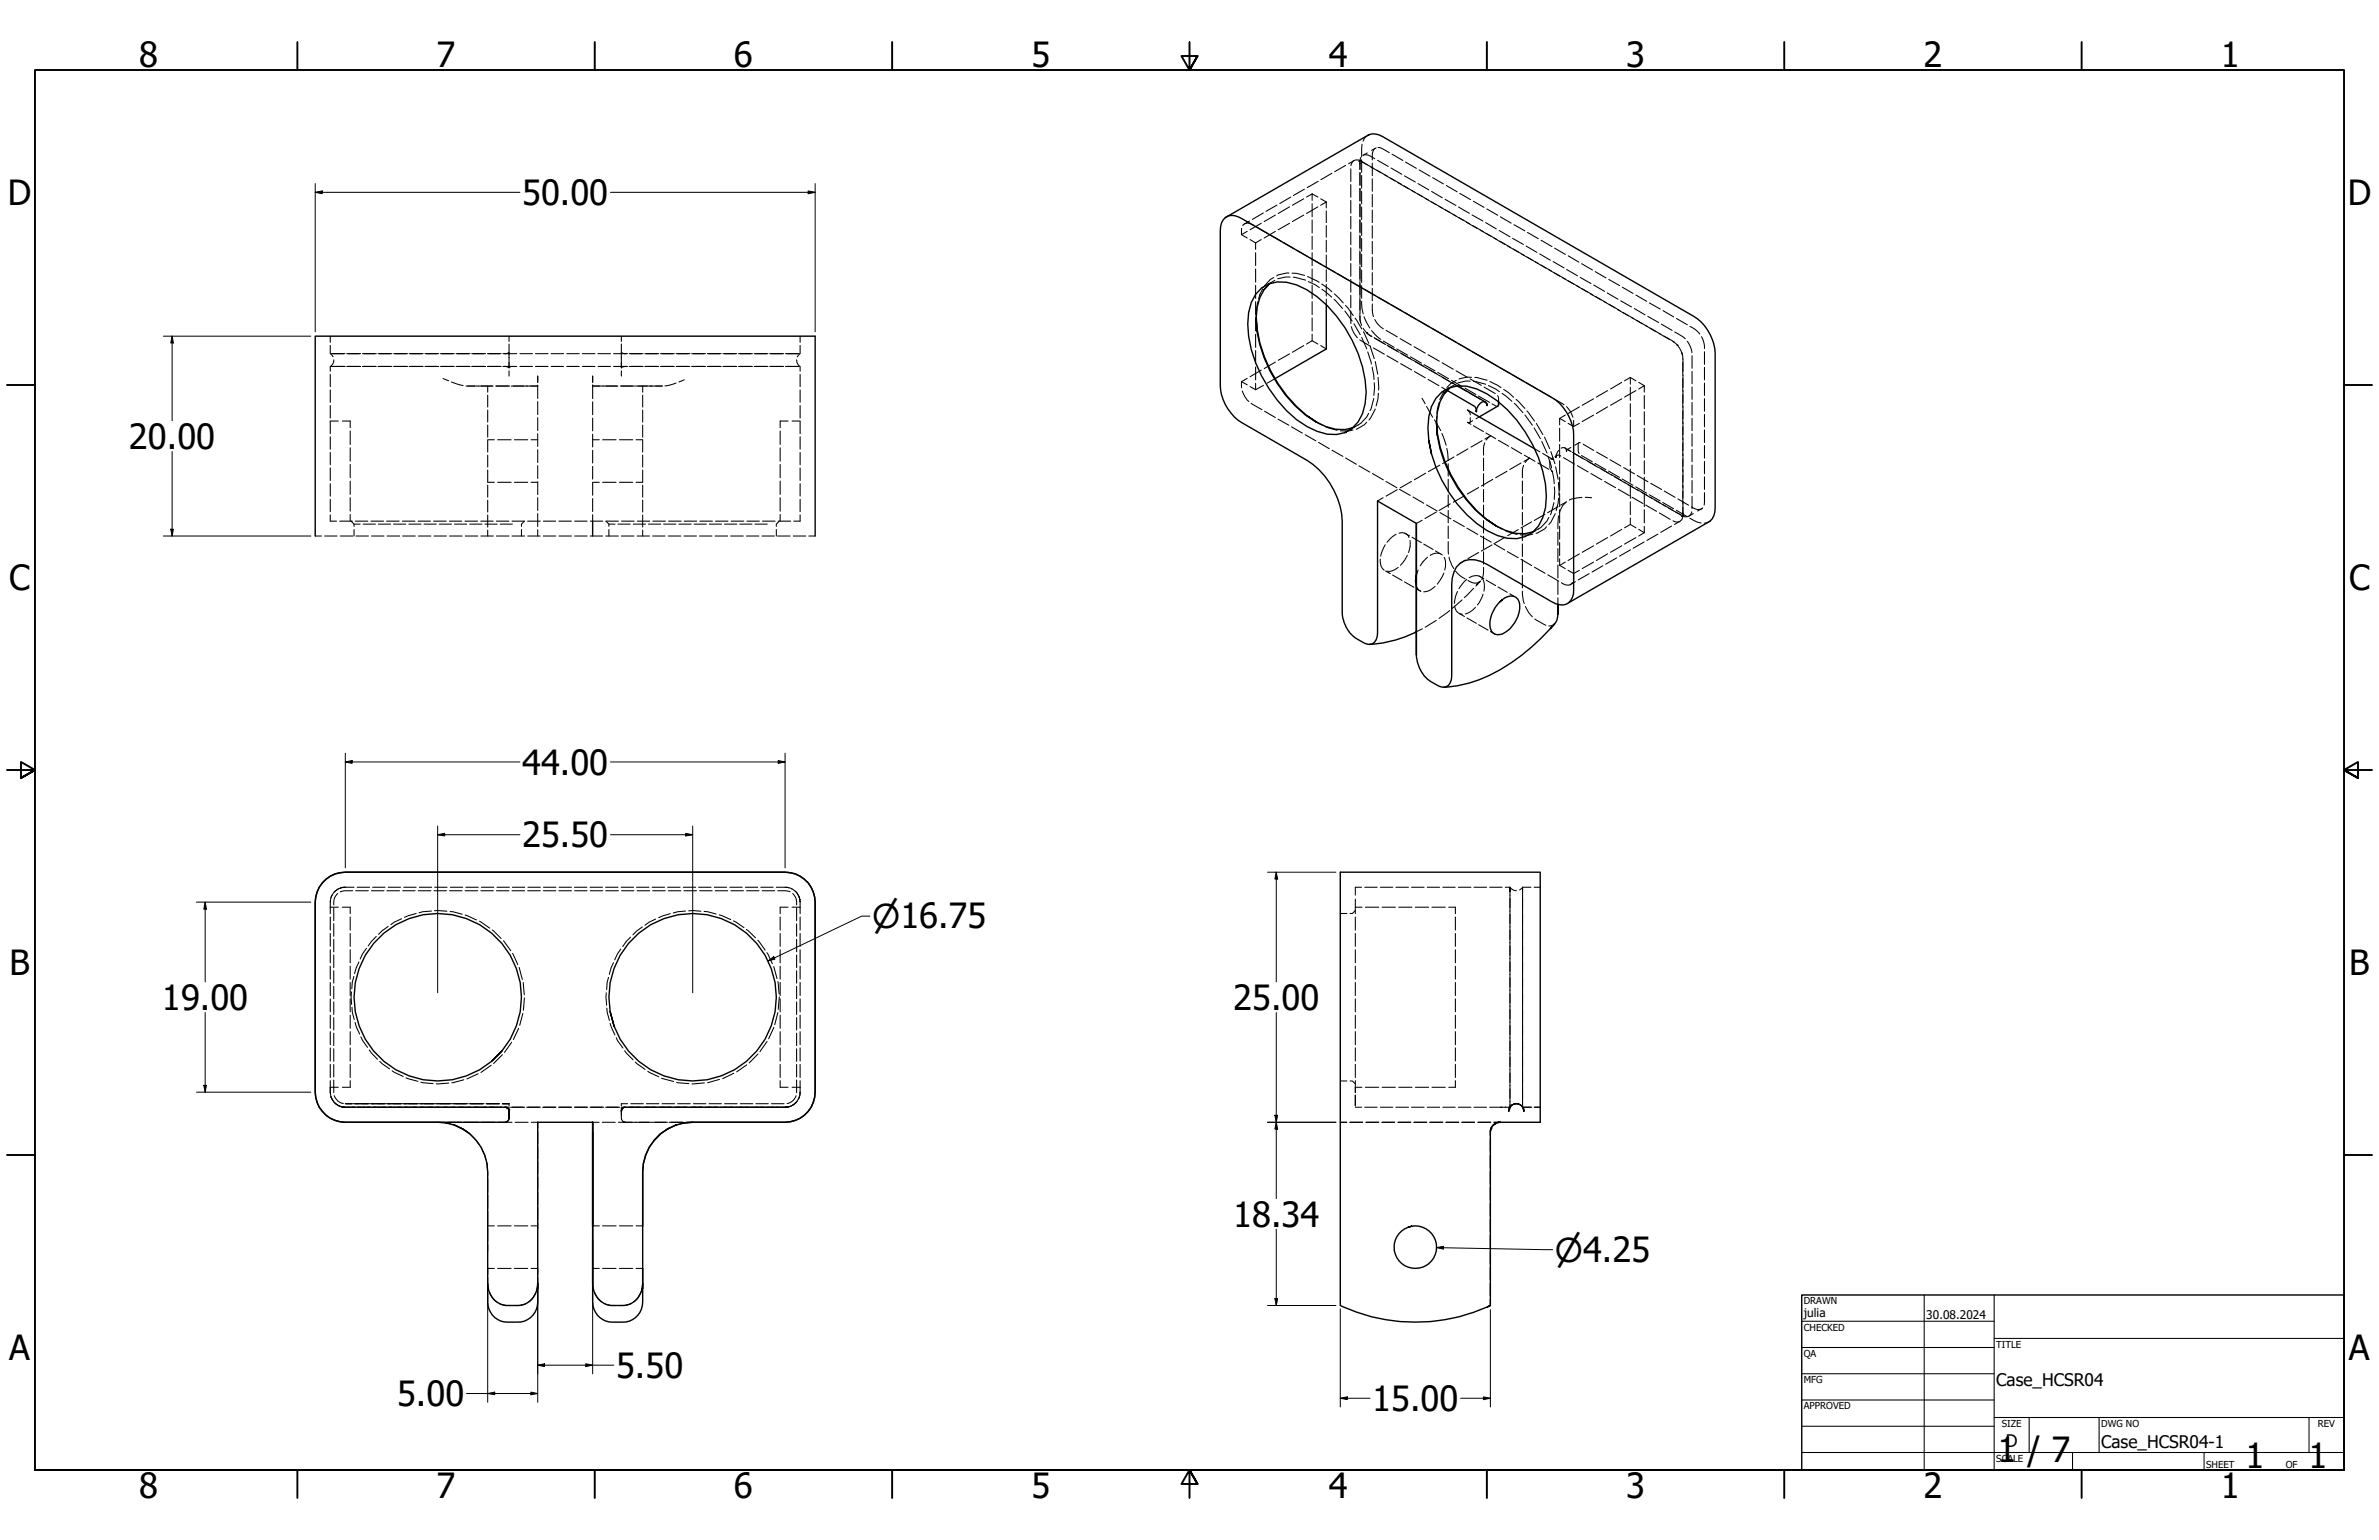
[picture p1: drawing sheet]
<svg xmlns="http://www.w3.org/2000/svg" width="864mm" height="559mm" viewBox="0 0 864 559" stroke-linecap="round" stroke-linejoin="round" font-family="sans-serif">
<defs><g id="words">
<g font-size="12.6">
<text x="50.5" y="24.4">8</text>
<text x="158.5" y="24.4">7</text>
<text x="266.4" y="24.4">6</text>
<text x="374.4" y="24.4">5</text>
<text x="482.3" y="24.4">4</text>
<text x="590.3" y="24.4">3</text>
<text x="698.2" y="24.4">2</text>
<text x="806.2" y="24.4">1</text>
<text x="2.9" y="74.4">D</text>
<text x="189.5" y="74.4">50.00</text>
<text x="852.2" y="74.4">D</text>
<text x="46.8" y="162.8">20.00</text>
<text x="3.4" y="214.1">C</text>
<text x="852.7" y="214.1">C</text>
<text x="189.5" y="281.1">44.00</text>
<text x="189.5" y="307.5">25.50</text>
<text x="3.4" y="353.8">B</text>
<text x="852.8" y="353.8">B</text>
<text x="58.8" y="366.4">19.00</text>
<text x="447.7" y="366.4">25.00</text>
<text x="447.7" y="445.1">18.34</text>
<text x="3.3" y="493.5">A</text>
<text x="852.7" y="493.5">A</text>
<text x="223.6" y="499.9">5.50</text>
<text x="144.1" y="510.2">5.00</text>
<text x="498.2" y="511.9">15.00</text>
<text x="725.2" y="530.7">1 / 7</text>
<text x="815.1" y="532.6">1</text>
<text x="838" y="532.6">1</text>
<text x="50.5" y="543.6">8</text>
<text x="158.5" y="543.6">7</text>
<text x="266.4" y="543.6">6</text>
<text x="374.4" y="543.6">5</text>
<text x="482.3" y="543.6">4</text>
<text x="590.3" y="543.6">3</text>
<text x="698.2" y="543.6">2</text>
<text x="806.2" y="543.6">1</text>
</g>
<g font-size="11.9">
<text x="316.6" y="336.8">⌀16.75</text>
<text x="564.5" y="457.8">⌀4.25</text>
</g>
<g font-size="6.3">
<text x="724.7" y="502.9">Case_HCSR04</text>
<text x="728.1" y="524.9">D</text>
<text x="762.8" y="525.4">Case_HCSR04-1</text>
</g>
<g font-size="4.3">
<text x="654.8" y="477.8">julia</text>
<text x="699.3" y="478.6">30.08.2024</text>
</g>
<g font-size="3.5">
<text x="654.8" y="473.2">DRAWN</text>
<text x="654.8" y="482.8">CHECKED</text>
<text x="724.7" y="488.9">TITLE</text>
<text x="654.8" y="492.3">QA</text>
<text x="654.8" y="501.8">MFG</text>
<text x="654.8" y="511.4">APPROVED</text>
<text x="726.7" y="517.7">SIZE</text>
<text x="762.8" y="517.7">DWG NO</text>
<text x="841.4" y="517.7">REV</text>
<text x="724.7" y="530.4">SCALE</text>
<text x="800.9" y="532.6">SHEET</text>
<text x="829.8" y="532.6">OF</text>
</g>
</g></defs>
<!-- layer: Hidden (ANSI) -->
<g fill="none" stroke="#000" stroke-width=".38">
<path d="M491.5 58.3l-2 1.1M493.4 58.5h.2M493.6 58.4l.3 .1M493.6 58.4l.4 .1M493.7 59.1v2.4M493.7 59.1l-.1 .3M493.7 59.1l-.1 .1M493.8 58.3a2.22 2.22 0 0 0-3.4 1.8M493.8 58.4v.1M493.8 58.4l.2-.2-.2 .5M493.8 58.5l-.1 .1M493.8 58.4l-.4 .2"/>
<path d="M494 58.3l-.2 .1M494 57.1l-.4 1.1v3.3M494.3 58v4.5M494.3 58.7l.4 .2M494.5 52.3l-.2 4.5M494.5 58.7l1.9 1.2M494.8 58.9l3.9 2.3M494.9 56.3l.7-.2 1.2 .2 2.2 1.3M496.1 49.3l-.8 .9-.5 1M496.3 55.5l-1.6 .9M498.2 59.2v4.6M499.2 53.8l-.5 .6a5.5 5.5 0 0 0-.5 3.6"/>
<path d="M499.6 53.7l-1.7 .8M500.1 58.2l3.8 2.2M500.3 53.5a6.9 6.9 0 0 1 4 1.9M505.3 55.9l4 2.3M510.2 58.8l4 2.3M458.6 77.3l-4 2.3M463 78l-4.1 2.4M463.5 74.4l-4 2.3M468.1 75.1l-4.1 2.4M468.6 71.5l-4 2.4M473.3 72.1l-4.2 2.4M473.3 78l-4.2 2.4"/>
<path d="M473.5 68.6l-4 2.3M476.3 70.4l-2 1.1M476.3 70.4v2.3M476.3 73.9v4.7M476.3 79.8v4.8M476.3 70.4l2.1 1.1M478.4 75.1l-4.1 2.4M478.5 65.8l-4 2.3M479.4 74.5l2.1-1.2v2.1M479.4 72.1l2.1 1.2M481.5 76.5v4.3M483.5 62.9l-4 2.3"/>
<path d="M488.5 60l-4 2.3M490.3 61.3v4.5M490.3 67v4.6M490.3 72.7v4.6M490.3 78.5v4.6M493.6 68.3l.1 4.7M493.6 74l.1 4.8M493.6 79.6l.1 5M493.7 62.6v4.6M494.3 63.7v4.6M494.3 69.4v4.6M494.3 75.1v4.6"/>
<path d="M497.4 60.5l4 2.2M498.2 64.9v4.5M498.2 70.5v4.6M498.2 76.2v4.6M499.7 61.7l4 2.3M502.4 63.3l4 2.4M504.7 64.6l4 2.3M505 61l3.9 2.2M507.4 66.2l4 2.3M509.7 67.4l4 2.4M509.8 63.8l4 2.2M512.4 69.1l4 2.3"/>
<path d="M514.7 70.4l3.9 2.2M514.7 66.6l4 2.3M515.2 61.7l3.9 2.2M517.3 71.9l4 2.4M519.6 73.2l4 2.3M519.7 69.5l3.9 2.3M520.1 64.5l3.9 2.2M522.4 74.9l4 2.3M524.6 76.1l6.7 3.9M524.6 72.3l3.9 2.2M525 67.3l4 2.3M529.5 75.1l3.9 2.3"/>
<path d="M529.5 78.9l4 2.3M529.9 70.2l3.9 2.3M534.4 78l3.9 2.2M534.9 73l3.8 2.2M539.8 75.8l3.9 2.3M544.6 78.7l4 2.3M450.7 85.2l2.1 1.2M450.7 82.9v2.3M452.8 83.9l-2.1 1.3M453.6 80.2l-2 1.1M453.8 86.9l2 1.2M455.2 81.8a2.64 2.64 0 0 0-4 .1"/>
<path d="M455.8 88.1v2.4M455.8 91.7v4.7M455.8 97.6v4.8M456.1 82.4l4 2.2M457.8 81l-4 2.4M457.8 86.9l-2 1.2M461 85.2l3.9 2.2M463 83.9l-4.1 2.5M465.9 88l3.9 2.3M467.9 99.1l-4 .7-.5 .3M468.1 81l-4.1 2.4M469 99.1l1.7 .1 2.9 .7"/>
<path d="M470.9 90.9l3.8 2.2M475.7 93.7l3.9 2.2M476.3 85.7v4.8M476.3 91.7v4.7M476.3 97.6v4.8M480.6 96.5l4 2.2M481.5 81.9v4.2M481.5 87.2v4.2M481.5 92.5v4.3M481.5 97.9v4.2M485.5 99.3l4 2.3M490.3 84.2v4.6"/>
<path d="M490.3 89.9v4.6M490.3 95.6v4.7M493.6 85.3l.1 5.1M493.6 91l.1 5.1M493.6 96.6l.1 5.4M494.3 80.8v4.6M494.3 86.6v4.5M494.3 92.3v4.5M494.3 98v4.5M498.2 81.9v4.5M498.2 87.6v4.5M498.2 93.3v4.5"/>
<path d="M498.2 98.9v4.5M532.3 80.6l4 2.3M534.5 81.8l8.9 5.1M539.3 80.8l3.9 2.3M542.3 86.4l4 2.3M544.2 83.6l3.9 2.3M544.4 87.5l4 2.3M547.3 89.3l4 2.3M549.1 86.5l3.9 2.2M549.4 90.4l3.9 2.3M549.6 81.5l3.9 2.3M552.3 92.1l4 2.3"/>
<path d="M554 89.3l3.9 2.3M554.4 93.3l3.9 2.3M554.5 84.3l3.9 2.3M557.3 95l4 2.3M558.9 92.1l3.9 2.3M559.3 96.1l4 2.3M559.4 87.2l4 2.3M562.3 97.9l3.9 2.3M563.8 94.9l4 2.3M564.3 99l4 2.3M564.3 90l4 2.3M568.7 97.8l3.9 2.3"/>
<path d="M569.3 92.8l3.9 2.3M574.2 95.7l3.9 2.3M579.1 98.6l3.9 2.2M455.8 103.5v4.8M455.8 109.5v4.7M455.8 115.4v4.7M456 114.9v.3M456 115.5v.3M456.1 113.6v1.8M456.7 109.3l-.5 3.5M458.4 104.8l-1.1 2.1-.4 1.6M459 103.9l-1 .6"/>
<path d="M461 102.7l-1 .6M462.4 100.7l-1.2 .6-2.2 2.5M462.8 101.7l-1.9 1.2M468.3 100.5h-1.6l-2.9 .7M469.5 100.6l4.4 1.1M474.7 100.3l4.2 2.1M474.9 102.2l4 2.1M476.3 103.5v4.8M476.3 109.5v4.7M476.3 115.4v4.7M479.8 103.1l3.7 2.8M479.9 105l3.5 2.8"/>
<path d="M481.5 103.2v4.2M481.5 108.5v2.1M484.3 108.6l3.1 3.4M484.4 106.6l3.2 3.3M488.2 112.8l2.7 3.7M488.4 110.8l2.8 3.7M490.3 112.8l.1 4.6M490.3 101.4v4.6M490.3 107.1v4.6M490.4 102.2l3.9 2.3M490.5 118.6l.7 1.8 1.6 2.2M491.5 117.5l2.3 3.9"/>
<path d="M491.9 115.4l2.4 4M493.6 113.7v2.3l.7 2.1M493.6 102.3l.1 5.5M493.6 108l.1 5.5M493.7 114.7l.1 2.1M494.3 109.3l.1 2.7 .5 1.9M494.3 103.6v4.6M494.9 119.1l1.4 1.8 1.7 1.3M495.2 114.9l2.1 4.1M495.3 105l3.9 2.3M497.9 120l3.3 3.1M498.2 110.3v3l.4 1.6"/>
<path d="M498.2 104.6v4.6M499 116l1.3 1.7 1.9 1.6M500.2 107.8l3.9 2.3M503.2 119.9l4 2.3M505.1 110.6l3.9 2.3M510 113.5l3.9 2.3M514.9 116.3l3.9 2.3M519.8 119.1l3.9 2.3M567.2 100.8l4 2.3M569.2 101.9l4 2.2M572.3 103.6l4 2.4M573.6 100.6l3.9 2.3"/>
<path d="M574.2 104.7l4 2.3M577.2 106.6l4 2.2M578.5 103.4l4 2.3M579.2 107.6l3.9 2.3M582.2 109.4l4 2.3M583.4 106.3l4 2.3M584 101.4l3.9 2.2M584.1 110.4l4 2.4M587.2 112.3l10.8 6.2M588.3 109.2l4 2.2M588.9 104.2l3.9 2.3M593.3 112l3.9 2.2"/>
<path d="M593.9 107.1l3.9 2.2M597.2 118l4 2.4M598.2 114.8l3.9 2.2M598.7 109.9l4 2.2M599.1 119.1l3.9 2.2M603.1 117.6l3.9 2.3M603.7 112.7l3.9 2.3M608.6 115.6l3.9 2.3M613.5 118.4l2.1 1.3 1.4 1.5M119.9 125.3v3l1 1.2M119.9 122v2.2M119.9 135.8v4.5"/>
<path d="M120.2 133h4.6M120.2 128.3h4.6M120.7 133h4.6M120.7 128.3h4.5M121.2 130.6l-.4 1.4-.9 1v1.7M125.9 133h5M125.9 128.3h5M131.6 133h5M131.6 128.3h5M137.2 133h5M137.2 128.3h5M142.9 133h5.1"/>
<path d="M142.9 128.3h5.1M148.5 133h5.1M148.5 128.3h5.1M154.2 133h5.1M154.2 128.3h5.1M159.9 133h5M159.9 128.3h5M160.8 137.4l2.1 .8M163.9 138.6l4.2 1.3M165.5 133h5.1M165.5 128.3h5.1M171.2 133h5.1"/>
<path d="M171.3 128.3h5M176.9 133h5M176.9 128.3h5M182.6 128.3h1.2l1-.3v1.8M183.1 133h4.5M183.1 128.3h4.5M184.8 131.6v1.8l-1.1-.4h-1.1M184.8 122v1.9M184.8 124.8v3.9M184.8 129.7v3.8M184.8 134.6v1.9M188.7 133h4.6"/>
<path d="M188.7 128.3h4.6M194.4 133h4.5M194.4 128.3h4.5M195.2 138.7v-2.2v2.3M195.2 139.8v.3h-4.1M195.2 140v4.6M200.1 133h4.5M200.1 128.3h4.5M205.7 133h4.5M205.7 128.3h4.5M211.4 133h4.6M211.4 128.3h4.6"/>
<path d="M215.1 138.6v-2.1v2.3M215.1 139.6v.5h8.9M215.1 140v4.7M217 128.3h4.6M217.1 133h4.5M222.8 133h4.5M222.8 128.3h4.5M225.6 128h.1M225.6 131.6v1.8M225.6 133.3v.1M225.6 122v1.9M225.6 124.8v3.9"/>
<path d="M225.6 129.7v3.8M225.6 134.6v1.9M225.6 128l1 .3h1.2M225.6 128v1.8M227.8 133h-1.4l-.8 .4M228.4 133h5M228.4 128.3h5M234.1 133h5M234.1 128.3h5M239.8 133h5M239.8 128.3h5M245.4 139l-4 1"/>
<path d="M245.4 133h5M245.4 128.3h5M248.4 137.8l-2 .8M251.1 133h5M251.1 128.3h5M256.7 133h5.1M256.7 128.3h5.1M262.4 133h5.1M262.4 128.3h5.1M268.1 133h5M268.1 128.3h5M273.7 133h5.1"/>
<path d="M273.7 128.3h5.1M279.4 133h5.1M279.4 128.3h5.1M285.1 133h4.5M285.1 128.3h4.5M285.6 133h4.5M285.6 128.3h4.5M289.2 130.6l.3 1.4 .9 1v1.7M290.4 125.3v3l-1 1.2M290.4 122v2.2M290.4 135.8v4.5M450.7 138.5v2.2"/>
<path d="M450.7 138.5l2.1 1.1M452.8 137.3l-2.1 1.2M455.8 121.3v4.7M455.8 127.2v4.8M455.8 133.2v4.7M455.8 139.1v2.3M457.8 134.3l-4 2.4M458.7 139.8l-2.9 1.6M462.9 137.4l-2.8 1.6M463 131.4l-4.1 2.3M468.1 128.4l-4.1 2.3M473.3 125.4l-4.2 2.4"/>
<path d="M476.3 123.6l-2 1.2M476.3 121.3v2.3M476.3 123.6l2.1 1.2M479.4 125.4l2.1 1.2M493.6 123.3l3.9 2.4M494.3 122.4l1.8 4.2M494.9 120.4l2 4.2M496.1 120.7l1.7 1.3M496.5 127.7l1.3 4.4M497.4 125.7l1.5 4.4M498.1 133.2l.7 4.5M498.5 126.2l4 2.3"/>
<path d="M498.8 122.5l3.7 2.2M498.9 138.9l-.2 4.5M499 122.7l4 2.3M499.2 131.2l.9 4.6M500.3 136.9l.1 4.6M502.2 123.8l3.9 2.2M503.5 129.1l4 2.3M503.5 125.2l3.8 2.2M503.9 125.6l4 2.2M507 126.6l4 2.3M508.3 122.9l4 2.3M508.3 128l3.8 2.2"/>
<path d="M508.4 132l4 2.2M508.8 128.4l4 2.3M512 129.5l4 2.3M513 130.7l3.8 2.2M513.3 125.8l4.1 2.3M513.5 134.8l3.9 2.3M513.8 131.3l3.9 2.2M517 132.3l3.9 2.3M517.7 133.5l3.8 2.1M518.4 137.7l4 2.3M518.4 128.7l4.1 2.4M518.7 134l3.9 2.3"/>
<path d="M521.9 135.1l3.9 2.3M522.5 136.2l3.8 2.2M523.5 131.6l4.1 2.4M523.6 136.9l3.9 2.3M524.7 122l3.9 2.2M526.9 138l3.9 2.3M527.2 138.9l1.9 1.1M528.2 139.5l-1.9 1.2M528.4 139.8l4 2.2M528.6 134.6l4 2.3M528.6 138l-1.9 1.1-1.5 1.6M529.6 124.8l3.9 2.3"/>
<path d="M533.7 137.5l4 2.3M533.7 138.3l-1.5-.1-3 .7M534.2 136.9l-1.6-.1-2.9 .7M534.5 127.6l3.9 2.3M534.9 138.4l4.4 1M535.4 137l4.4 1M539.4 130.4l3.9 2.3M540.3 139.9l4 2.2M540.8 138.4l4.1 2.3M544.3 133.3l3.9 2.2M549.2 136.1l3.9 2.3M554.1 138.9l3.9 2.3"/>
<path d="M588.7 138.7l-4.1 2.5M591.8 137v2.4M591.8 137l-2.1 1.2M591.8 137l2.1 1.2M594.9 138.7l2 1.3M596.9 140l-2 1.2M596.9 140v2.3M602.2 121l4 2.3M604 121.9l3.9 2.4M607.2 123.8l1.7 1.5M607.9 120.5l3.9 2.4M608.7 125.1l1.5 2.2 .6 1.8"/>
<path d="M608.8 125.2h.1M610.5 128l.4 2.3M610.5 128v.1M610.6 128.1h.1M610.9 131.4v4.7M610.9 137.4v4.6M610.9 130.2v4.6M610.9 136v4.6M612.5 123.8l1.3 2.4 .4 1.8M614.2 129.1v4.5M614.2 134.7v4.6M617.7 122.2l.8 2 .2 2.3"/>
<path d="M618.7 127.6v4.6M618.7 133.3v4.6M618.7 139v4.5M119.9 141.5v4.5M119.9 147.1v4.6M119.9 152.8v4.6M119.9 158.5v4.5M119.9 152.8h2.9M124.3 152.8h2.8v2.4M127.1 156.4v4.9M169.2 140.1h4.3M169.8 140.1h2.5"/>
<path d="M173.6 140.1h5.1M174.6 140.1h4.4M177 140.1v2.2M177 143.4v4.3M177 148.8v4.4M177 154.2v4.4M177 159.7v4.3M177 159.6h2.5M180 140.1h5M180.1 140.1h4.4M180.7 159.6h4.8M185.6 140.1h4.5"/>
<path d="M186.3 140.1h5.1M186.8 159.6h4.8M192.7 140.1h2.5M192.8 159.6h2.4M195.2 145.7v4.7M195.2 151.6v4.6M195.2 157.4v4.6M215.1 145.8v4.7M215.1 151.7v4.6M215.1 157.5v4.7M215.1 140.1h2.6M215.1 159.6h2.5"/>
<path d="M218.8 159.6h4.8M220 140.1h4.3M224.9 159.6h4.8M229.6 140.1h-4.2h5M230.7 140.1h4.2M230.9 159.6h2.4M231.6 140.1h5.1M233.3 140.1v2.2M233.3 143.4v4.3M233.3 148.8v4.4M233.3 154.2v4.4M233.3 159.7v4.3"/>
<path d="M236 140.1h4.3M238 140.1h2.5M283.2 156.4v4.9M286.1 152.8h-2.9v2.4M287.5 152.8h2.9M290.4 141.5v4.5M290.4 147.1v4.6M290.4 152.8v4.6M290.4 158.5v4.5M451 141.9l.8 1.9 1.5 1.9M453.8 140.3l2 1.1M454.2 146.4l3.9 2.3"/>
<path d="M459 149.2l4 2.3M463.9 152.1l4 2.2M468.8 154.9l4 2.3M473.8 157.7l3.8 2.3M477.5 153l.3 .2M477.9 153.2l2 1M478 153.3l.3 .1M481 154.7l4.4 1.4M491.2 156l-1.8 .4-2.9-.1M491.9 154.8l-1 .6M493.1 154.2l-2.1 1M494 153.6l-1 .6"/>
<path d="M496.1 153.2l-.8 .9-3 1.7M496.8 150l-.7 1.3-2.1 2.2M498.7 144.6l-1.4 4.4M499.2 148.4l-2.2 4M500.4 142.7l-.2 2.1-.6 2.5M516.2 144.5l1.1 2M517.8 147.5l2.3 3.9M520.7 152.3l2.3 4M521.5 152.7v.3M521.5 153.2v.3M521.6 151.1l-.1 2M522.4 146.1l-.6 2.3-.1 1.7"/>
<path d="M523.4 140.5l1.9 1.2M523.4 157.3l1.6 4.2M524.4 141.7l-1 .6M524.5 141.4l-1.8 3.6M526.5 140.5l-1 .6M531.8 140.8l3.9 2.3M532.7 148.8l.8 .9 .2 .8M533.4 142.6l3.9 2.2M533.7 151.6v1.2a.57 .57 0 0 1-.3 .6 .57 .57 0 0 1-.7-.2l1.3 .8M534.6 152.7l-1.1 .7M534.9 154.5l3.6 2.1M536.7 143.7l4 2.3"/>
<path d="M537 151.3l-1.2 .7M538 159.9l-4 2.3M538.3 145.4l.9 .6 .6 1M538.7 140.5l4.1 2.3M539.4 157.1l1.7 1-1.6 1.6M541.7 146.6l1.4 .8h.6M543 159.2l-1.9-1.1-2 1.2M543.7 143.6l.3 .9v1.4M543.9 159.8l3.8 2.1M545.3 142.7l3.5 2.9M545.8 141.3l3.7 2.8M549.7 146.4l3.1 3.3"/>
<path d="M550.4 144.9l3.1 3.3M553.6 150.6l2.7 3.7M554.3 149.1l2.7 3.7M556.9 155.3l2.3 3.9M557.7 153.7l2.4 4M559 141.7l3.9 2.3M560.6 158.6l1.9 4.2M563.9 144.6l3.9 2.3M566.2 151.8l2 1.2M566.2 151.8v2.4M566.2 155.4v4.7M568.2 150.6l-2 1.2"/>
<path d="M568.6 147.6l1.3 1.5 1.1 2.3M569.2 153.6l2 1.1M571.2 152.5v2.2M573.3 153.6l-2.1 1.1M573.3 147.6l-4.1 2.5M578.5 150.6l-4.1 2.4M578.5 144.7l-4.1 2.4M583.6 147.6l-4.1 2.5M583.6 141.7l-4.1 2.4M588.7 144.7l-4.1 2.4M591.8 140.5v4.8M591.8 146.5v4.7"/>
<path d="M591.8 152.4v4.8M591.8 158.3v4.8M593.9 141.7l-4.2 2.4M596.9 143.5v4.8M596.9 149.4v4.8M596.9 155.4v4.7M610.9 143.2v4.6M610.9 149v4.7M610.9 154.9v4.6M610.9 141.7v4.6M610.9 147.4v4.6M610.9 153.2v4.6"/>
<path d="M610.9 158.9v4.6M614.2 140.4v4.5M614.2 146.1v4.5M614.2 151.8v4.5M614.2 157.4v4.5M618.7 144.7v4.5M618.7 150.4v4.5M618.7 156v4.6M119.9 164.1v4.6M119.9 169.8v4.6M119.9 175.5v4.5M127.1 162.5v4.8"/>
<path d="M127.1 168.5v4.9M127.1 174.6v4.8M177 165.2v4.3M177 170.6v4.3l2.5 .1M177 176v4.4M180.7 175h4.8M186.8 175h4.8M192.8 175h2.4M195.2 163.2v4.6M195.2 169v4.6M195.2 174.8v4.7M215.1 163.4v4.6"/>
<path d="M215.1 169.2v4.7M215.1 175.1v4.6M215.1 175h2.5M218.8 175h4.8M224.9 175h4.8M233.3 165.2v4.3M233.3 170.6v4.3l-2.4 .1M233.3 176v4.4M283.2 162.5v4.8M283.2 168.5v4.9M283.2 174.6v4.8M290.4 164.1v4.6"/>
<path d="M290.4 169.8v4.6M290.4 175.5v4.5M478.7 160.5l3.8 2.3M483.6 163.4l3.9 2.2M488.4 166.2l4 2.3M493.3 169l4 2.3M498.2 171.8l4 2.3M503.1 174.7l3.9 2.3M507.2 177.7l-4 2.3M508 177.5l3.9 2.3M512.4 174.7l-4.1 2.3M517.5 171.7l-4.1 2.4"/>
<path d="M522.7 168.8l-4.2 2.3M525.2 162.7l.5 4.4M525.7 168.3v4.5M525.7 173.9v4.5M525.7 179.6v4.5M527.8 165.8l-4.1 2.4M531.6 179.9l-4 2.3M532.9 162.9l-4.1 2.3M536.8 176.9l-4.2 2.4M538.5 166.2v4.6M538.5 171.9v4.6M538.5 177.6v4.5"/>
<path d="M539 160.7l-.1 .1a8.7 8.7 0 0 0-.4 4.4M541.9 173.9l-4.1 2.4M547.1 171l-4.2 2.4M548.6 162.4l3.8 2.3M552.1 168l-4 2.4M552.6 174.5v4.6M553.1 168.8l-.1 .2a8.7 8.7 0 0 0-.4 4.4M553.3 165.2l1.9 1M555.2 166.2l-1.5 1.6M555.2 166.2l2 1.2M555.2 166.2l-2 1.2M557 162.8l2 1.2"/>
<path d="M558.2 168l4 2.3M559.7 160.2l1.9 4.2M560 164.5l3.6 2.2-.4-.1M561.9 165.5l1.3 4.4M562.6 167.3l.1 2.5 .9 1.3-.4-.2M563 163.9l1.5 4.4M563.5 171l.7 4.5M563.7 166.1l-.8 .5M564.3 176.7l-.1 4.5M564.7 169.4l.9 4.5M564.8 165.9h.1M564.8 165.7h.1"/>
<path d="M565.2 165.2l-.7 .5M565.7 175.1l.1 4.5M565.8 163.4l-.6 1-.4 1.5M566.2 161.3v4.8M566.2 167.2v4.8M566.2 173.2v4.7M566.2 179.1v4.7M566.6 165.5l-1-.4-.8 .8M566.7 162.6a1.17 1.17 0 0 1 1.3-.1 1.17 1.17 0 0 1 .6 1.1M567.6 166.1l4 2.3M568 162.5l1.9 1.1M568.6 163.7l.2-.5h.4l1.2 .7"/>
<path d="M568.6 163.7h.1M568.6 163.4v.3M570.2 162.4l-1.4 .8M570.8 164.1l3.7 2.2M571.3 164.5l3.9 2.3M572.6 169l3.9 2.3M573.1 160.7l-1.4 .8M573.7 160.7a.56 .56 0 0 0-.7 .1 .56 .56 0 0 0-.1 .6v2.2l.4 .9M574.1 165.3l3.9 2.3M574.7 161.2l3.8 2.2M575.5 166.8l3.7 2.2M576.3 167.3l3.8 2.3"/>
<path d="M577.5 171.8l4 2.3M579 168.1l3.9 2.3M579.6 164l3.9 2.2M580.2 169.5l3.7 2.2M581.2 170.1l3.9 2.3M582.5 174.7l4 2.3M583.9 170.9l4 2.3M584.5 166.8l3.9 2.3M584.9 172.2l3.7 2.2M586 173l4 2.3M587.4 177.5l4 2.3M588.8 173.8l4 2.3"/>
<path d="M589.4 169.7l3.9 2.3M589.5 174.9l3.8 2.2M590.9 175.8l4 2.3M591.8 164.3v4.7M591.8 170.2v4.7M591.8 176.1v4.7M593.8 176.7l3.9 2.2M594.2 177.6l3.8 2.2M594.3 172.5l3.9 2.3M595.9 178.6l3.9 2.3M596.9 161.3v4.8M596.9 167.2v4.8"/>
<path d="M596.9 173.2v4.7M596.9 179.1v4.7M598.7 179.5l3.9 2.2M599.2 175.4l4 2.2M604.1 178.2l4 2.3M610.9 160.7v4.7M610.9 166.6v4.6M610.9 172.4v4.6M610.9 178.2v4.7M610.9 164.7v4.5M610.9 170.4v4.5M610.9 176.1v4.6"/>
<path d="M614.2 163.1v4.5M614.2 168.7v4.6M614.2 174.4v4.5M618.7 178.8l-.1 4.5M618.7 161.7v4.5M618.7 167.4v4.5M618.7 173v4.6M114.4 194.5h2.3M117.9 194.5h4.5M119.9 186.8v2.3h2.3M119.9 181.2v4.5M123.3 189.1h4.6"/>
<path d="M123.5 194.5h4.6M127.1 180.6v4.9M127.1 186.7v2.4M127.4 189.1l1.1 1.1v.8M128.5 190.2h2.2M128.5 192.2v2.3M129 189.1h4.5M129.2 194.5h4.5M131.8 190.2h4.5M134.7 189.1h4.6M134.9 194.5h4.5M137.4 190.2h4.4"/>
<path d="M140.3 189.1h4.6M140.5 194.5h4.6M142.9 190.2h4.4M146 189.1h4.6M146.2 194.5h4.5M148.4 190.2h4.4M151.8 189.1h4.5M151.9 194.5h4.5M153.9 190.2h4.5M157.4 189.1h4.6M157.5 194.5h4.6M159.4 190.2h4.5"/>
<path d="M163.1 189.1h4.5M163.2 194.5h4.6M165 190.2h4.4M168.8 189.1h4.6M168.9 194.5h4.5M170.5 190.2h4.4M174.5 189.1h4.5M174.6 194.5h4.5M176 190.2h4.5M177 181.5v4.3M177 186.9v4.4M177 192.3v2.2"/>
<path d="M180.1 189.1h4.6M180.2 194.5h4.6M181.5 190.2h4.5M185.9 189.1h4.5l-1.1 1.1v.8M185.9 194.5h4.5M189.3 192.2v2.3M191.5 189.1h4.6M191.6 194.5h4.5M195.2 180.6v4.6M195.2 186.4v4.7M195.2 192.2v2.3M197.2 189.1h4.5"/>
<path d="M197.2 194.5h4.5M202.9 189.1h4.6M202.9 194.5h4.6M208.6 189.1h4.5M208.6 194.5h4.5M214.2 189.1h4.6M214.2 194.5h4.6M215.1 180.9v4.7M215.1 186.8v2.3M219.9 194.5h4.6M221 190.2h2.3M221 192.2v2.3"/>
<path d="M224.3 190.2h4.5M224.5 189.1h-4.5l1 1.1v.8M225.6 194.5h4.5M225.6 189.1h4.6M229.9 190.2h4.4M231.3 194.5h4.5M231.3 189.1h4.5M233.3 181.5v4.3M233.3 186.9v4.4M233.3 192.3v2.2M235.4 190.2h4.4M236.9 194.5h4.5"/>
<path d="M237 189.1h4.6M240.9 190.2h4.5M242.6 194.5h4.5M242.7 189.1h4.6M246.4 190.2h4.5M248.3 194.5h4.5M248.3 189.1h4.6M252 190.2h4.4M253.9 194.5h4.5M254.1 189.1h4.5M257.5 190.2h4.4M259.6 194.5h4.6"/>
<path d="M259.7 189.1h4.6M263 190.2h4.5M265.2 194.5h4.6M265.4 189.1h4.6M268.5 190.2h4.5M271 194.5h4.5M271.1 189.1h4.6M274.1 190.2h4.4M276.6 194.5h4.5M276.8 189.1h4.6M281.8 192.2v2.3M282.3 194.5h4.5"/>
<path d="M282.5 189.1h4.5M282.9 189.1l-1.1 1.1v.8M283.2 180.6v4.9M283.2 186.7v2.4M288 194.5h4.5M290.4 186.8v2.3h-2.2M290.4 181.2v4.5M293.6 194.5h2.3M502.1 180.6l-2 1.2M502.9 197.7l-1.7 4.1M506.8 193.9l-1.3 .8-2 2.1M507.9 193.5a2.74 2.74 0 0 1 3.6 1.6"/>
<path d="M510 193.5l1.7 .9M511.9 196.1v.1a8.5 8.5 0 0 1-.6 4.3M512.6 194.9l3.4 2M513 180.3l3.8 2.3M516.3 188.8l-2.1 1.1M516.8 197.4l3.5 2M517.8 183.2l3.9 2.2M521.1 199.9l1.7 1M521.4 185.8l-4.1 2.4M522.7 186l4 2.3M525.7 196.5l.1 4.5M525.7 185.2v4.5"/>
<path d="M525.7 190.9v4.5M526.5 182.8l-4.1 2.4M527.6 188.8l4 2.3M532.5 191.6l3.9 2.3M537.4 194.5l3.9 2.2M538.5 183.3v4.5M538.5 188.9v4.5M538.5 194.6v4.5M541.6 197.7l-3.9 2.3M542.3 197.3l3.9 2.3M542.9 190.8l.3 .1M543.3 190.9l2 1.1"/>
<path d="M543.4 191.1l.3 .1M546.4 194.9l-3.9 2.3M546.4 192.5l4.3 1.4M551.2 192.2l-3.9 2.2M552.6 180.2v4.6M552.6 185.9v4.6M552.6 191.6v4.6M552.6 197.4v4.5M556 189.4l-3.9 2.2M556.5 193.8l-1.7 .4-2.9-.1M557.3 192.6l-1 .6M558.5 191.9l-2 1.1"/>
<path d="M559.4 191.4l-1 .6M560.8 186.6l-3.8 2.2M561.4 191.1l-.6 .8-3.2 1.6M562.2 187.8l-.7 1.3-2.1 2.2M564.1 182.4l-1.3 4.4M564.6 186.4l-1.6 3.1-.8 .8M565.5 193.1v4.8M565.5 199.1v4.7M565.6 183.8l-3.8 2.3M565.8 180.8l-.9 4.5M565.8 187.2l-.3 4.7M566.2 185v4.7"/>
<path d="M566.2 190.9v4.7M566.2 196.8v4.8M568.5 182.2l-2 1.1M568.6 182.1a6.6 6.6 0 0 0-2.5 4M574.2 180.5l-2.1 .2-2.4 .8M575.4 180.5l2.4 .1M578.5 198.1l-4.1 2.3M583.6 195.1l-4.1 2.3M588.7 198.1l-4.1 2.3M588.7 192.1l-4.1 2.4M591.8 182.1v4.7M591.8 188v2.3"/>
<path d="M591.8 190.3l-2.1 1.2M591.8 190.3l2.1 1.2M591.9 199.5l-4 2.3M592.4 180.4l4 2.3M593.9 195.1l-4.2 2.3M594.9 192.1l2 1.2M596.8 196.7l-4 2.2M596.9 193.3l-2 1.2M596.9 185v4.7M596.9 190.9v2.4M597.4 183.3l3.9 2.2M598.9 180.3l3.8 2.2"/>
<path d="M600.8 181.5l3.9 2.3M601.9 193.8l-4 2.3M602.4 186.1l3.9 2.4M603.6 182.3l3.9 2.3M603.6 183.1l3.8 2.1M605.7 184.3l3.9 2.3M606.8 190.9l-3.9 2.3M608.3 185.7l1.9 1.1M608.5 185.2l4 2.3M609.1 181l3.9 2.3M609.9 189.2l-2.1 1.1M610 186.8l.3 .1"/>
<path d="M610.1 186.8h.1M610.6 187l.3 .1M610.7 187.2v.1M610.7 187.1h.1M610.7 187.2l-.2 .1M610.8 187.1l-.1 .1M610.8 186.9l-.1 .4M610.9 187.6a2.18 2.18 0 0 1-3.6 1.4M610.9 187.1h.1M610.9 186.2v.3M610.9 184.1v2.3M610.9 181.9v4.5"/>
<path d="M611.1 187.1h.1M611.1 187l-.2 .1M613.4 188l2.8 1.5 1.3 .3M614 183.9l.9 .5a2.47 2.47 0 0 0 3.2-.1M614.1 185.7a2.2 2.2 0 0 1-3.5 1.4M614.2 180.1v4.5M614.7 186.4l-1.6 .9M617.9 184.5l-1.6 .9M620.8 189.1l-2.1 .8M501.1 202.9a4 4 0 0 0 1.4 4M503 207.2l1.7 1M505.5 208.7l3.5 1.9"/>
<path d="M507.6 205.9l-.2 .1a5 5 0 0 1-3.9 1.3M509.8 211.1l3.5 2M510.9 201.5l-.9 1.6-1.6 2M514.1 213.6l1.7 1M514.2 212.8l.4 .8 1.1 .9M514.8 206.9l-.6 1.7M518.2 202.2l-2.6 3.1M521 212.8a6.2 6.2 0 0 1-4.2 2M523.6 201.4l-.1-.1a3.7 3.7 0 0 0-4.3 .2M524.1 208l-2.3 4M524.3 202.2a5.7 5.7 0 0 1 .1 4.6M526 202.2l.3 1.1 1.4 3"/>
<path d="M528.1 220v.1a2.97 2.97 0 0 0 2.8 2.8M528.4 207.3l1.7 1.7 1.8 1.1M529.1 214.6l-.8 2.1-.3 2.2M530.7 217.7l-3.6 3.1M531.9 203.3l-1.9 1.1M532.4 210.2l-.8 .8-2 2.6M532.9 210.6a3.5 3.5 0 0 0 4.2 .5M534.9 213.5l-3.3 3.4M536.5 211.8l-.4 .4 .4-.4M536.8 200.5l-3.9 2.2M537 209l1.7 1M537.4 210.9l-1.7 1.8"/>
<path d="M537.5 209.4a4.1 4.1 0 0 0-4.2 .2M538.3 210.2a6 6 0 0 1 .4 4.3M538.4 215.6l-.8 1.9-1.3 2M538.5 205.9v2.5l-.7 1.8M538.5 200.2v4.5M539.5 210.5l3.4 2M543.8 213l3.4 1.9M547.2 200.2l3.9 2.2M548.1 215.5l1.7 1M552.1 202.9l3.9 2.3M552.6 214.5l.4 3.4 .3 1.1M552.6 203.1v4.5"/>
<path d="M552.6 208.8v4.6M557 205.8l3.9 2.2M561.9 208.6l3.9 2.3M565.5 205v4.7M565.5 210.9v4.8M565.5 216.9v2.4M566.2 205.2l2 1.1M566.2 202.8v2.4M568.2 204l-2 1.2M569.2 206.9l2 1.2M570.8 211.4a2.52 2.52 0 0 1-4 .1M571.2 208.1v2.3"/>
<path d="M571.9 211.1l-2 1.1M573.3 206.9l-2.1 1.2M573.3 201l-4.1 2.4M576.9 208.2l-4 2.2M578.5 204l-4.1 2.3M581.9 205.3l-4 2.3M583.6 201l-4.1 2.4M586.9 202.4l-4 2.3M516.3 228.2l-2.1 1M521.4 225.1l-4.1 2.5M526.2 221.6l-3.8 2.8M529.9 222.7l1.7 1"/>
<path d="M532.5 224.2l3.4 2M535.6 220.3l-.3 .4a7.1 7.1 0 0 1-3.4 2.1M536.8 226.7l3.4 2M541 229.2l1.7 .9M553.7 220.1l1.1 2 1.5 1.7M557.1 224.6l4 2.3M563.4 227.3l-.3 .5M564.2 226.5h.1M564.3 226.4h.1M564.3 226.4l-.6 .5-1.5 .2M564.3 226.4l-.4 .5M119.9 329.2v2.3"/>
<path d="M119.9 332.7v4.8M119.9 338.7v4.7M119.9 329.2h2.9M120 327l-.1 2.2M120.5 324.8l-.6 2.5M121.2 329.5v4.6M121.2 335.2v4.5M122.6 324.2l-1.3 1.9-.1 2.3M123 322.5l-.4 .1a5.1 5.1 0 0 0-2.5 3.2M123.5 322.3l-2.2 1.4M123.8 322.1l-.3 .2M123.9 322.1l-.4 .2"/>
<path d="M124.3 329.2h2.8v2.3M124.4 322h.3M124.8 321.9l-.7 .2M125 321.9h.3h-.3M127.1 332.7v4.8M127.1 338.7v4.7M128 323.2h-2.7l-1.8 .4M128.5 321.9l-4.5 .2M129.2 323.2h4.5M129.7 321.9h4.5M134.8 323.2h4.6M135.3 321.9h4.5"/>
<path d="M136.6 339.8l-2.9 3.4M140.5 323.2h4.5M140.9 336.2l-3.5 2.8M140.9 321.9h4.5M145.8 333.4l-2.6 1.2-1.3 .9M146.2 323.2h4.5M146.6 321.9h4.5M151.1 331.5l-4.3 1.4M151.8 323.2h4.6M152.2 321.9h4.5M156.7 330.6l-3.3 .2-1.3 .4M157.5 323.2h4.6"/>
<path d="M157.7 330.5l4.5 .1M157.8 321.9h4.5M163.2 323.2h4.5M163.4 330.8l4.4 .9M163.4 321.9h4.6M168.8 332l4.2 1.8M168.8 323.2h4.6M169.1 321.9h4.5M174.1 334.3l3.7 2.5M174.6 323.2h4.5M174.8 321.9h4.5M178.7 337.4l3.2 3.2"/>
<path d="M180.2 323.2h4.5M180.4 321.9h4.5M185.9 323.2h4.5M186 321.9h4.5M191.6 323.2h4.5M191.6 321.9h4.6M197.2 323.2h4.5M197.3 321.9h4.5M202.9 323.2h4.6M202.9 321.9h4.6M208.5 321.9h4.5M208.6 323.2h4.5"/>
<path d="M214.2 321.9h4.5M214.2 323.2h4.6M219.8 321.9h4.5M219.9 323.2h4.6M225.5 321.9h4.5M225.6 323.2h4.5M231.1 321.9h4.5M231.3 323.2h4.5M233.2 336.4l-2 1.4-1.5 1.4M236.7 321.9h4.5M236.9 323.2h4.6M238 333.5l-2.3 1.1-1.6 1.1"/>
<path d="M242.4 321.9h4.5M242.6 323.2h4.5M243.3 331.5l-4.2 1.5M248 321.9h4.5M248.3 323.2h4.6M248.9 330.6l-2.9 .2-1.6 .5M250 330.5l4.4 .1M253.6 321.9h4.5M254 323.2h4.5M255.6 330.7l4.4 1M259.3 321.9h4.5M259.7 323.2h4.5"/>
<path d="M261.1 332l4.1 1.7M264.9 321.9h4.5M265.3 323.2h4.6M266.3 334.1l3.8 2.5M270.6 321.9h4.5M271 337.2l3.3 3.1M271 323.2h4.5M276.2 321.9h4.5M276.7 323.2h4.5M281.8 321.9l4.5 .2M282.3 323.2h2.7l1.8 .4M283.2 332.7v4.8"/>
<path d="M283.2 338.7v4.7M285 321.9l2.5 .7M286.1 329.2h-2.9v2.3M287.4 322.5l.3 .1a5.1 5.1 0 0 1 2.5 3.2M287.5 329.2h2.9M287.8 324.2l1.2 1.9 .2 2.3M288.7 323.3l1.4 2.2M289.2 329.5v4.6M289.2 335.2v4.5M290.1 325.5l.1 .3M290.2 325.7l.1 .2M290.3 326.1l.1 .4"/>
<path d="M290.4 327v2.2M290.4 327.1v.2v-.2M290.4 326.5v.3M290.4 329.2v2.3M290.4 332.7v4.8M290.4 338.7v4.7M486.5 331.5h2.4M492 326.3v2.9M492 330.4l-1.1 1.1h-.8M492 329.2h2.4M492 329.2v2.3M492 332.7v4.8"/>
<path d="M492 338.7v4.7M494.3 321.9h-2.3v2.9M495.4 321.9h4.5M495.6 329.2h4.9M501.1 321.9h4.5M501.7 329.2h4.8M506.7 321.9h4.6M507.7 329.2h4.9M512.4 321.9h4.6M513.8 329.2h4.8M518.1 321.9h4.5M519.8 329.2h4.8"/>
<path d="M523.7 321.9h4.6M525.9 329.2h2.4v2.3M528.3 332.7v4.8M528.3 338.7v4.7M529.4 321.9h4.6M535.1 321.9h4.5M540.8 321.9h4.5M546.4 321.9h1.7l1 .9 1.4 .4M548.1 326v4.6M548.1 323.6v-1.7v3M548.1 324.7v4.7M548.1 330.5v63.5"/>
<path d="M552.7 324.7v4.7M552.7 323.6v-1.7v3M552.7 326v4.6M552.7 330.5v63.5M555.8 321.9h-3.1l-1.1 1M556.9 321.9h2.2M119.9 344.6v4.8M119.9 350.6v4.7M119.9 356.5v4.8M121.2 340.9v4.5M121.2 346.5v4.6M121.2 352.2v4.5"/>
<path d="M121.2 357.9v4.5M127.1 344.6v4.8M127.1 350.6v4.7M127.1 356.5v4.8M127.6 359.9v4.5M128.5 354.3l-.6 2.1-.2 2.4M130.3 349.1l-1.6 4.2M133 344.1l-1.4 2-.9 1.9M182.8 341.4l2.6 3.6M186.1 345.9l1.9 4.1M188.5 351l1.1 4.4M189.9 356.5l.4 4.5"/>
<path d="M220.9 354.6l-.5 1.8-.2 2.7M222.7 349.3l-1.5 4.3M225.4 344.4l-1.2 1.7-1.1 2.2M228.9 340l-1.6 1.6-1.2 1.9M275.1 341.1l2.6 3.6M278.4 345.7l2 4M280.9 350.7l1.2 4.4M282.4 356.2l.4 4.5M283.2 344.6v4.8M283.2 350.6v4.7M283.2 356.5v4.8M289.2 340.9v4.5"/>
<path d="M289.2 346.5v4.6M289.2 352.2v4.5M289.2 357.9v4.5M290.4 344.6v4.8M290.4 350.6v4.7M290.4 356.5v4.8M492 344.6v4.8M492 350.6v4.7M492 356.5v4.8M528.3 344.6v4.8M528.3 350.6v4.7M528.3 356.5v4.8"/>
<path d="M119.9 362.5v4.7M119.9 368.4v4.7M119.9 374.3v4.8M121.2 363.5v4.6M121.2 369.3v4.5M121.2 374.9v4.5M127.1 362.5v4.7M127.1 368.4v4.7M127.1 374.3v4.8M127.8 365.5l.1 1.8 .7 2.7M128.9 371l1.7 4.2M131 376.2l2.4 3.8"/>
<path d="M185.7 378.2l-2.6 3.7M188.3 373.1l-1.9 4.1M189.8 367.7l-1.1 4.3M190.4 362.1l-.4 4.5M220.1 360.2l.1 4.5M220.3 365.8l.1 1.5 .8 3M221.5 371.3l1.7 4.2M223.7 376.6l2.4 3.7M278.4 377.9l-2.6 3.7M280.9 372.8l-1.9 4.1M282.4 367.4l-1.2 4.4M282.9 361.8l-.4 4.5"/>
<path d="M283.2 362.5v4.7M283.2 368.4v4.7M283.2 374.3v4.8M289.2 363.5v4.6M289.2 369.3v4.5M289.2 374.9v4.5M290.4 362.5v4.7M290.4 368.4v4.7M290.4 374.3v4.8M492 362.5v4.7M492 368.4v4.7M492 374.3v4.8"/>
<path d="M528.3 362.5v4.7M528.3 368.4v4.7M528.3 374.3v4.8M119.9 394.5l.1 2.3M119.9 380.2v4.8M119.9 386.2v4.8M119.9 392.1v2.4M119.9 394.5h2.9M119.9 396.3l.1 .3M120 396.9l.2 1.3 .6 1.1M121.2 391.9v4.5M121.2 380.6v4.5"/>
<path d="M121.2 386.3v4.5M121.3 397.6l1.4 1.9 2 .9M127.1 392.1v2.4h-2.8M127.1 380.2v4.8M127.1 386.2v4.8M134 381l3 3.4M137.9 385.1l3.5 2.8M142.4 388.6l4 2M147.4 391.1l4.3 1.3M152.8 392.7l4.4 .5M162.9 393l-4.5 .3M168.4 391.8l-4.4 1.1"/>
<path d="M173.5 389.6l-4 1.9M178.3 386.5l-3.7 2.6M182.4 382.7l-3.2 3.2M226.8 381.3l3 3.3M230.6 385.4l3.6 2.6M235.1 388.7l4 2M240.2 391.2l4.3 1.2M245.6 392.7l4.5 .5M255.7 392.9l-4.5 .4M261.2 391.7l-4.3 1.2M266.4 389.4l-4.1 2M271.1 386.4l-3.7 2.5"/>
<path d="M275.1 382.5l-3.1 3.2M283.2 392.1v2.4h2.9M283.2 380.2v4.8M283.2 386.2v4.8M287.5 394.5h2.9M289 397.6a4.1 4.1 0 0 1-3.2 2.8M289.1 400l-2.2 1.4M289.2 391.9v4.6M289.2 380.6v4.5M289.2 386.3v4.5M289.4 399.5a5.8 5.8 0 0 1-3.8 2.2h.3M289.9 398.5l.5-2.2-.6 2.5"/>
<path d="M290.2 397.8l-.1 .4a5.7 5.7 0 0 1-2.7 3M290.4 394.5v2.2M290.4 380.2v4.8M290.4 386.2v4.8M290.4 392.1v2.4M486.5 392.2h2.4M490.1 392.2h.8l1.1 1.1M492 394.5v1.9M492 397.4v3.9zM492 394.5h2.4M492 380.2v4.8M492 386.2v4.8"/>
<path d="M492 392.1v2.4M495.6 394.5h4.9M501.7 394.5h4.8M507.7 394.5h4.9M513.8 394.5h4.8M519.8 394.5h4.8M528.3 392.1v2.4h-2.4M528.3 380.2v4.8M528.3 386.2v4.8M548.1 395.1v4.6M548.1 393.8v4.7M548.1 399.6v2.3"/>
<path d="M552.7 399.6l.1 2.3M552.7 393.9v4.6M552.7 395.1v4.6M121.5 400.2l1.4 1 .9 .3M122.9 401.2a5.6 5.6 0 0 1-2.8-3.3l.1 .3a5.7 5.7 0 0 0 2.9 3.1l-.2-.1 2.4 .6M123.4 401.4l.2 .1M123.9 401.6l-.3-.1 .4 .1M124 401.6l4.5 .2M124.4 401.7l-.3-.1 .4 .1M124.5 401.7l-.3-.1 4.6 .2M124.5 401.7l2.2 .1M124.5 401.7h.3"/>
<path d="M125.3 400.5h39M126.2 401.8h58.7M158.9 407.2h.1M158.9 407.2h2.5M160.8 407.3l.4 .1M161.6 407.4l.4 .1M161.9 407.5h.6M162.2 407.5l.9 .2M162.6 407.2h4.8M163 407.7l.6 .1M164.1 408l.9 .3M164.4 408.1h.3"/>
<path d="M164.5 400.5h5.5M164.8 408.2l.3 .1M165.1 408.3l1 .4M167.3 409.3l-.3-.2 .9 .5M167.6 409.4l2.3 1.6M168.7 407.2h4.8M169.8 410.8l.3 .2M170.3 411.2l.3 .2M170.5 400.5h5.2M170.9 411.7l3 3.6M174.6 416.3l1.8 4.4M174.8 407.2h4.8"/>
<path d="M176.5 400.5h4.9M180.8 407.2h2.5M181.5 401.8h2.3M182.4 400.5h2.4h-2.4M182.5 400.5h2.3v.8M183.3 401.8l.8 .2 .7 1.1-.1-.2M183.5 401.8h-.2a1.52 1.52 0 0 1 1.5 1.4M183.8 401.8l.2 .1M184.1 402l.1 .1M184.1 401.8h-.8a1.49 1.49 0 0 1 1.5 1.4v1.5M184.6 402.6l.1 .1M184.7 405.9v.1a1.42 1.42 0 0 1-1.4 1.2h2.6"/>
<path d="M184.8 402v1.2M184.8 403.1v.1M185.4 401.8h5.1M187 407.2h4.7M191.2 401.8h5M192.8 407.2h2.4v2.2M195.2 410.5v4.4M195.2 416.1v4.3M197 401.8h4.8M202.8 401.8h4.7M208.5 401.8h4.9M214.2 401.8h5"/>
<path d="M215.1 407.2h2.4M218.6 407.2h4.7M219.8 401.8h5.2M225.5 401.8h58.9M225.6 402v1v-.2M225.6 402.8h.1M225.6 402.8v.1M225.6 403v.1M225.6 403.1h.1M225.6 405.9a1.52 1.52 0 0 0 1.4 1.3h-2.5M225.6 402.9v.2M225.7 402.8h.1"/>
<path d="M225.7 402.7h.1M225.7 402.5v.1M225.9 402.3v.1M226.2 401.8h.8a1.52 1.52 0 0 0-1.4 1.4v1.5M226.3 407l4.6 .2M226.4 401.9l-.6 .6-.2 .7v2.9M227 407.2h2.5M227.1 401.8a1.4 1.4 0 0 0-1.5 1.3M227.5 401.8l-1.1 .1-.7 .9M227.8 400.5h-2.2v.8M229 400.5h4.6M230.7 407.2h5.9"/>
<path d="M234.6 400.5h4.6M236.8 407.2h5.5M240.3 400.5h4.6M240.5 410.8l-.7 .6M241.9 409.9l-.2 .1M242.2 409.8l-.8 .5M242.4 409.6l-.3 .2M242.9 407.2h5.1M243.3 409.1l-.9 .5M245.2 408.3l-1 .4M245.9 408.1l-.2 .1M246 400.5h4.6"/>
<path d="M246.3 407.9l-1.3 .5M248.2 407.5l-1.5 .3M248.4 407.5l-.6 .1M249 407.2h2.4M251.7 400.5h4.5M257.4 400.5h4.5M263 400.5h4.6M268.7 400.5h4.5M274.4 400.5h4.5M280 400.5h4.6M285.3 401.7l-.3 .1h.3M286.3 401.6l-2.6 .2"/>
<path d="M286.3 401.6l-4.5 .2M286.7 401.5l-.3 .1M286.8 401.4l-.2 .1M286.9 401.4l-2.3 .4M286.9 401.4l-.4 .1M486.5 407.2h2.4M490 407.2h4.7M492 401.8h2.3M495.4 401.8h4.5M495.9 407.2h4.6M501.1 401.8h4.5M501.6 407.2h4.7"/>
<path d="M506.7 401.8h4.6M507.5 407.2h4.6M512.4 401.8h4.6M513.3 407.2h4.6M518.1 401.8h4.5M519 407.2h4.7M523.7 401.8h4.6M524.9 407.2h4.6M529.4 401.8h4.6M530.7 407.2h4.6M535.1 401.8h4.5M536.5 407.2h4.6"/>
<path d="M540.8 401.8h5.9M541 410.5v-.3v.6M541 413.1v5.1M541 418.9v5.1M541.1 410.1l-.1 2.3M541.2 409.7l.1-.4-.2 .6M541.2 409.6l-.2 2.3M541.2 409.6h.1M541.3 409.4l-.1 .2M541.6 408.8l-.2 .4M541.7 408.8l-.2 .1M541.7 408.6v.1"/>
<path d="M542.2 408.2h.1M542.2 408.1h.1M542.2 408.1l-.2 .2M542.3 408.1l-.7 .8M542.3 407.2h2.3M542.5 407.9l-.1 .2M542.8 407.7l.5-.2-.7 .3M543.1 407.5l-.1 .1M543.2 407.5h.1M543.3 407.4h.1M543.6 407.4h-.2M543.8 407.3l.2-.1z"/>
<path d="M544.6 407.2h.1M544.6 407.2l-.7 .1M547.7 403.1v.1M547.8 402.7l-.1 .4M547.8 402.8h.1M547.8 402.8v.2M547.8 403l-.1 .1M547.8 402.9l-.1 .1M547.8 402.4v.1M547.9 402.2l-.1 .2M547.9 402.3h.1M547.9 402.1l-.1 .3"/>
<path d="M548 402l-.1 .1M548.1 401.9l-.1 .1M548.1 401.8l-.2 .3M548.1 400.9v.9l-.4 1.3M548.4 401.4l-.2 .3M548.8 401.1l-.2 .2M549.1 400.8l-.1 .1M549.5 400.6l-.2 .1h.2M550 400.6a2.68 2.68 0 0 0-2.2 2.4M550.2 400.5h.2M550.5 400.5l-1.6 .4-.8 .9h-1.7M550.6 400.5l.3 .1z"/>
<path d="M550.7 400.5l.2 .1M551.1 400.6h.2M551.2 400.6a2.6 2.6 0 0 1 1.9 2.4M551.2 400.6h.1M551.4 400.6a2.7 2.7 0 0 0-3.3 1.2h-.4M551.5 400.7l1.2 1.1h3.1M551.9 400.9l.2 .2-.2-.2M552.4 401.4l-.1-.2 .4 .6h3.4M552.6 401.5l.1 .3-.1-.2M552.7 400.9l.4 2.2M552.8 401.9l.1 .1M552.8 401.9v.1"/>
<path d="M553 402.3h.1M553 402.2v.1M553 402.3v.1M553.1 402.8h.1M553.1 402.8v.2M553.1 402.6v.2M553.1 403.1v.1M553.1 403v.1M556.9 401.8h2.2M176.7 421.8l.3 4.8M177 427.7v4.8M177 433.7v4.8"/>
<path d="M177 439.6v4.8M195.2 421.6v4.4M195.2 427.1v4.4M195.2 432.6v4.5M195.2 438.1v4.5M541 424.8v5M541 430.6v4.9M541 436.4v4.9M177 445.6v4.7M177 451.5v2.4M177 444.8h2.5M180.7 444.8h4.8"/>
<path d="M186.8 444.8h4.8M192.8 444.8h2.4M195.2 443.7v2.2M215.1 444.8h2.5M218.8 444.8h4.8M224.9 444.8h4.8M230.9 444.8h2.4M541 442.2v4.9M541 448.1v4.8M541 453.9v4.8M541 459.7v4.8M177 463.5l.4 4.4"/>
<path d="M177.7 469a7.8 7.8 0 0 0 2.6 3.4M179.5 460.2h-2.5v2.3M180.7 460.2h4.8M181.3 473l2 .6 2.2 .1M186.8 460.2h4.8M190.9 473l-2.2 .7h-2M192.8 460.2h2.4v2.3M194.5 469l-1.3 2.2-1.3 1.2M195.2 463.5l-.3 4.4M215.1 465.6l.4 2.2M215.1 460.2h2.5M215.8 468.9a7.8 7.8 0 0 0 2.6 3.5"/>
<path d="M218.8 460.2h4.8M219.3 472.9l2.1 .7 2.2 .1M224.9 460.2h4.8M229.1 473l-2.3 .7h-2M230.9 460.2h2.4M232.7 468.9l-1.4 2.3-1.2 1.2M233.3 465.6l-.3 2.2M541 465.6v4.7M541 471.4v2.3M541 465.6v4.6"/>
</g>
<g fill="#000">
<circle cx="184.8" cy="128" r=".19"/>
<circle cx="184.8" cy="133.4" r=".19"/>
<circle cx="184.8" cy="133.3" r=".19"/>
<circle cx="496.1" cy="120.7" r=".19"/>
<circle cx="496.1" cy="120.8" r=".19"/>
<circle cx="608.9" cy="125.3" r=".19"/>
<circle cx="184.7" cy="402.7" r=".19"/>
<circle cx="184.7" cy="402.8" r=".19"/>
<circle cx="541.3" cy="409.5" r=".19"/>
<circle cx="542.3" cy="408.1" r=".19"/>
<circle cx="542.4" cy="408.1" r=".19"/>
<circle cx="542.7" cy="407.7" r=".19"/>
<circle cx="544" cy="407.2" r=".19"/>
<circle cx="547.8" cy="402.4" r=".19"/>
<circle cx="548" cy="402" r=".19"/>
<circle cx="552.8" cy="401.9" r=".19"/>
<circle cx="552.9" cy="402" r=".19"/>
<circle cx="553" cy="402.4" r=".19"/>
<circle cx="553" cy="402.3" r=".19"/>
<circle cx="553.1" cy="402.8" r=".19"/>
</g>
<!-- layer: Visible (ANSI) -->
<g fill="none" stroke="#000" stroke-width=".51">
<path d="M496.1 49.3l-51.3 29.7M497.1 48.8l-1 .5a5 5 0 0 1 5.9 .3l112.9 65.2a17 17 0 0 1 7.7 13.3v56.3a6 6 0 0 1-1.8 4.7l-51.3 29.6M456.1 115.4a48.7 48.7 0 0 0 21.8 37.8l-3.5-2.4M458.9 105l2-2.1a16.1 16.1 0 0 0-4.9 12.9M481.5 110.6v16l-18.6 10.8M114.4 122v72.5M114.6 122h181.3v72.5M456.3 120.3l-.3-4.5a47.2 47.2 0 0 0 21.5 37.2 15.5 15.5 0 0 0 13.5 2.2M490.9 155.4l-2.6 1.6a12.8 12.8 0 0 0 7.3-10.5 37.7 37.7 0 0 0-4.7-23 41.1 41.1 0 0 0-20.2-20.1 12.2 12.2 0 0 0-14.9 3.4 21.5 21.5 0 0 0-2.5 15.2 49.7 49.7 0 0 0 17.4 30.3 22.3 22.3 0 0 0 14.4 5.4l3.2-.7M518.7 159.8l.9 4.8a28.9 28.9 0 0 1 0-17 11.8 11.8 0 0 1 16.5-6.4 41.7 41.7 0 0 1 20.2 20.1 40.9 40.9 0 0 1 4.7 23 12.2 12.2 0 0 1-10.4 11.2 21.6 21.6 0 0 1-14.5-5.5 50.2 50.2 0 0 1-16.5-25.4M521.5 153.1a49.2 49.2 0 0 0 21.8 37.8l-3.5-2.3M521.8 158.1l-.3-4.6a47.4 47.4 0 0 0 21.4 37.3 15.6 15.6 0 0 0 13.6 2.2"/>
<path d="M524.3 142.8l2-2.1a15.8 15.8 0 0 0-4.8 12.8M525.3 141.7l10 5.7 .4 .7 .2 1M529.1 140l10.1 5.9M532.7 148.8l24.3 14M539.7 146.4l.1 .3a1.28 1.28 0 0 0-1.1-1 1.28 1.28 0 0 0-1.4 .7 4.3 4.3 0 0 0-1.4 3v-.4v.4M539.8 147v-.3v.4M544 146.7v-.8l-.2 1.4-6.8 4M215.1 189.1v5.4M514.2 189.9l-14.1-8.1v47.7a3.8 3.8 0 0 1-2.9 4.3l-1.5-.2-3.3-1.9a12.2 12.2 0 0 1-5.2-9.6v-32.9a28.3 28.3 0 0 0-12.8-22.2l-23.7-13.7a17 17 0 0 1-7.7-13.3v-56.3a4.6 4.6 0 0 1 5.1-5.5l2.6 1 112.9 65.2a17 17 0 0 1 7.6 13.3v56.4a4.7 4.7 0 0 1-2.2 4.9 4.7 4.7 0 0 1-5.4-.5l-23.8-13.7a8.8 8.8 0 0 0-9.8-.4 9.9 9.9 0 0 0-3 7.8v32.8a3.8 3.8 0 0 1-2.8 4.4l-1.6-.3-3.3-1.8a12.2 12.2 0 0 1-5.1-9.6v-47.8v47.8M514 209.7l.2-1.1a7 7 0 0 0 0 4.2M545.3 217.6a3.8 3.8 0 0 1 5.7-.2 8.9 8.9 0 0 1-2 9.7l-.9 1.1a5.3 5.3 0 0 1-5.4 1.9 4.2 4.2 0 0 1-1.8-4.8l.6-2.4a12 12 0 0 1 3.8-5.3l-.9 .8M513.8 229.5l.4-.3a41.2 41.2 0 0 1-17 4.6"/>
<path d="M562.8 228.1l1.4-1.6a66.9 66.9 0 0 1-31.6 21.5l-3.6 .9-4.8 .5M565.5 222.8v-3.5v3.5l-.3 2.2-2.1 2.8M559.1 316.7v90.5h-14.5M559.1 316.5h-72.6v157.1M221.5 367.1l1.4 5.1a30.4 30.4 0 0 1 32.3-40.4 30.4 30.4 0 0 1 21.6 47 30.4 30.4 0 0 1-51.7-1.7l-2.2-4.9M182.2 381.4l-3.8 3.7a30.4 30.4 0 0 0-7.7-51.1 30.4 30.4 0 0 0-42.2 29.8 30.4 30.4 0 0 0 45.6 24.4l4.3-3.1M162.1 407.5h.1M165 408.3h.1M165.1 408.3l2.9 1.3 2.6 1.8M167.9 409.6h.1M183.8 401.8l.2 .2zM184.8 405.8v-2.6l-.1 2.8a1.42 1.42 0 0 1-1.4 1.2h-58a10.9 10.9 0 0 1-10.9-10.9v-69a11 11 0 0 1 10.9-10.8h159.7a10.9 10.9 0 0 1 10.9 10.8v69a10.9 10.9 0 0 1-10.9 10.9h-33.5l-3.3 .3"/>
<path d="M184.8 403.1v.1M215.1 410.8v34v-37.6h-19.9v58.4a7.6 7.6 0 0 1-7.2 8.1h-3.7a7.6 7.6 0 0 1-7.3-8.1v-40.3a18.2 18.2 0 0 0-18.1-18.1h-33.6a10.9 10.9 0 0 1-10.9-10.9v-69a11 11 0 0 1 10.9-10.8h159.7a10.9 10.9 0 0 1 10.9 10.8v69a10.9 10.9 0 0 1-10.9 10.9h-33.5a18 18 0 0 0-18.2 18.1v40.3a7.6 7.6 0 0 1-7.2 8.1h-3.7a7.6 7.6 0 0 1-7.3-8.1v-58.4v58.4M225.6 403.1v.1M237.6 413.7l2.2-2.3a18 18 0 0 0-6.5 13.9v19.6M242.2 409.8l.2-.2-2.6 1.8M245.2 408.3l.2-.1zM245.2 408.3l-2.8 1.3M541.1 409.9v.2M541.1 409.8v.4M541.4 409.2l-.1 .3M541.5 409l-.2 .4M542.2 408.2l-.2 .1"/>
<path d="M542.7 407.8l-.2 .1M542.7 407.7l-.3 .4M543.2 407.5l-.3 .2M543.3 407.5a3.5 3.5 0 0 0-2.3 3.9v62.3M543.9 407.3l.7-.1zM544 407.3l-.9 .2M552.8 401.9l.2 .5M553.1 402.5v.3M553.1 403v-.2v.3M215.1 449.9v15.7M512.4 444.9a7.7 7.7 0 0 1 9 9.3 7.7 7.7 0 0 1-12.1 4.6 7.7 7.7 0 0 1 .6-12.9l2.5-1-1.2 .4M177 465.6a34.4 34.4 0 0 0 .5 9.4 7.1 7.1 0 0 0 6.8 4.7 10.4 10.4 0 0 0 8.3-1.6 8.5 8.5 0 0 0 2.6-7.4v-5.1v2"/>
<path d="M215.1 465.6a34.4 34.4 0 0 0 .5 9.4 7.1 7.1 0 0 0 6.8 4.7 10.4 10.4 0 0 0 8.3-1.6 8.5 8.5 0 0 0 2.6-7.4v-5.1v2M233.3 460.2v5.4M486.5 473.7a64.5 64.5 0 0 0 54.5 0l-1.1 .5"/>
</g>
<!-- layer: Border (ANSI) -->
<g fill="none" stroke="#000" stroke-width=".7">
<path d="M107.9 15.2v10.2M215.9 15.2v10.2M323.8 15.2v10.2M431.8 15.2v10.2l-2.9-5.1h5.8l-2.9 5.1 2.9-5.1M539.8 15.2v10.2M647.7 15.2v10.2M755.6 15.2v10.2M2.5 139.7h10.2M850.9 139.7h10.2M2.5 279.4h10.2l-5.1-2.9v5.8l5.1-2.9-5.1 2.9M861.1 279.4h-10.2l5.1-2.9v5.8l-5.1-2.9 5.1 2.9M2.5 419.1h10.2"/>
<path d="M850.9 419.1h10.2M12.7 533.4v-508h838.2v508h-838.2h838.2M107.9 533.4v10.2M215.9 533.4v10.2M323.8 533.4v10.2M434.7 538.5l-2.9-5.1 2.9 5.1h-5.8l2.9-5.1v10.2M539.8 533.4v10.2M647.7 533.4v10.2M755.6 533.4v10.2"/>
</g>
<!-- layer: Title (ANSI) -->
<g fill="none" stroke="#000" stroke-width=".38">
<path d="M654 479.4h69.9M698.5 469.9v63.5M723.9 469.9v63.5M654 488.9h69.9M654 498.5h69.9M723.9 485.6h127M654 508h69.9M654 517.5h69.9M723.9 514.3h127M736.6 514.3v12.7M762 514.3v12.7M838.2 514.3v12.7"/>
<path d="M654 527h196.9M752.3 527v6.4M800.1 527v6.4"/>
</g>
<path d="M654 469.9h196.9v63.5h-196.9z" fill="none" stroke="#000" stroke-width=".51"/>
<!-- layer: Dimension (ANSI) -->
<g fill="none" stroke="#000" stroke-width=".36">
<path d="M114.4 69.8l2.6-.5v1zM114.4 69.8h74.3M114.4 66.6v53.8M221.6 69.8h74.3M293.4 69.3l2.5 .5-2.5 .5zM295.9 66.6v53.8M59.3 122h53.5M62.5 122l.4 2.5h-.9zM62.5 122v30.7M62.5 163.8v30.7M59.3 194.5h53.5M62 192h.9l-.4 2.5z"/>
<path d="M125.3 276.5l2.5-.5v1zM125.3 276.5h63.4M125.3 273.3v41.6M221.6 276.5h63.4M282.5 276l2.5 .5-2.5 .5zM285 273.3v41.6M158.9 299.7v60.5M251.5 299.7v60.5M158.9 302.9l2.5-.5v.9zM158.9 302.9h29.8M221.6 302.9h29.9M248.9 302.4l2.6 .5-2.6 .4z"/>
<path d="M460.1 316.5h24.8M463.3 316.5l.5 2.5h-1zM463.3 316.5v39.8M71.3 327.3h41.5M74.5 327.3l.4 2.6h-.9zM74.5 327.3v29M315.8 332.4h-3l-34 16.3M278.8 348.7l2.1-1.5 .4 .8zM74.5 367.4v28.9M463.3 367.4v67.5M71.3 396.3h41.5M74 393.8h.9l-.4 2.5z"/>
<path d="M460.1 407.2h24.8M462.8 404.7h1l-.5 2.5zM463.3 407.2l.5 2.5h-1zM463.3 446v27.7M521.5 452.7l2.5-.5v1.1zM521.5 452.7l42.1 .8M177 467.2v41.6M195.2 467.2v41.6M215.1 467.2v31.3M460.1 473.7h24.8M462.8 471.2h1l-.5 2.5zM486.5 474.9v35.6"/>
<path d="M541 475.2v35.3M195.2 495.4l2.5-.5v1zM195.2 495.4h27.6M212.7 494.9l2.4 .5-2.4 .5zM169.4 505.7h25.8M177 505.7l2.6-.6v1zM192.7 505.1l2.5 .6-2.5 .4zM486.5 507.4l2.6-.5v1zM486.5 507.4h10.8M530.2 507.4h10.8M538.5 506.9l2.5 .5-2.5 .5z"/>
</g>
<g fill="#000">
<path d="M114.4 69.8l2.6-.5v1zM293.4 69.3l2.5 .5-2.5 .5zM62.5 122l.4 2.5h-.9zM62 192h.9l-.4 2.5zM125.3 276.5l2.5-.5v1zM282.5 276l2.5 .5-2.5 .5zM158.9 302.9l2.5-.5v.9zM248.9 302.4l2.6 .5-2.6 .4zM463.3 316.5l.5 2.5h-1zM74.5 327.3l.4 2.6h-.9zM278.8 348.7l2.1-1.5 .4 .8zM74 393.8h.9l-.4 2.5z"/>
<path d="M462.8 404.7h1l-.5 2.5zM463.3 407.2l.5 2.5h-1zM521.5 452.7l2.5-.5v1.1zM462.8 471.2h1l-.5 2.5zM195.2 495.4l2.5-.5v1zM212.7 494.9l2.4 .5-2.4 .5zM177 505.7l2.6-.6v1zM192.7 505.1l2.5 .6-2.5 .4zM486.5 507.4l2.6-.5v1zM538.5 506.9l2.5 .5-2.5 .5z"/>
</g>
<use href="#words"/>
</svg>
